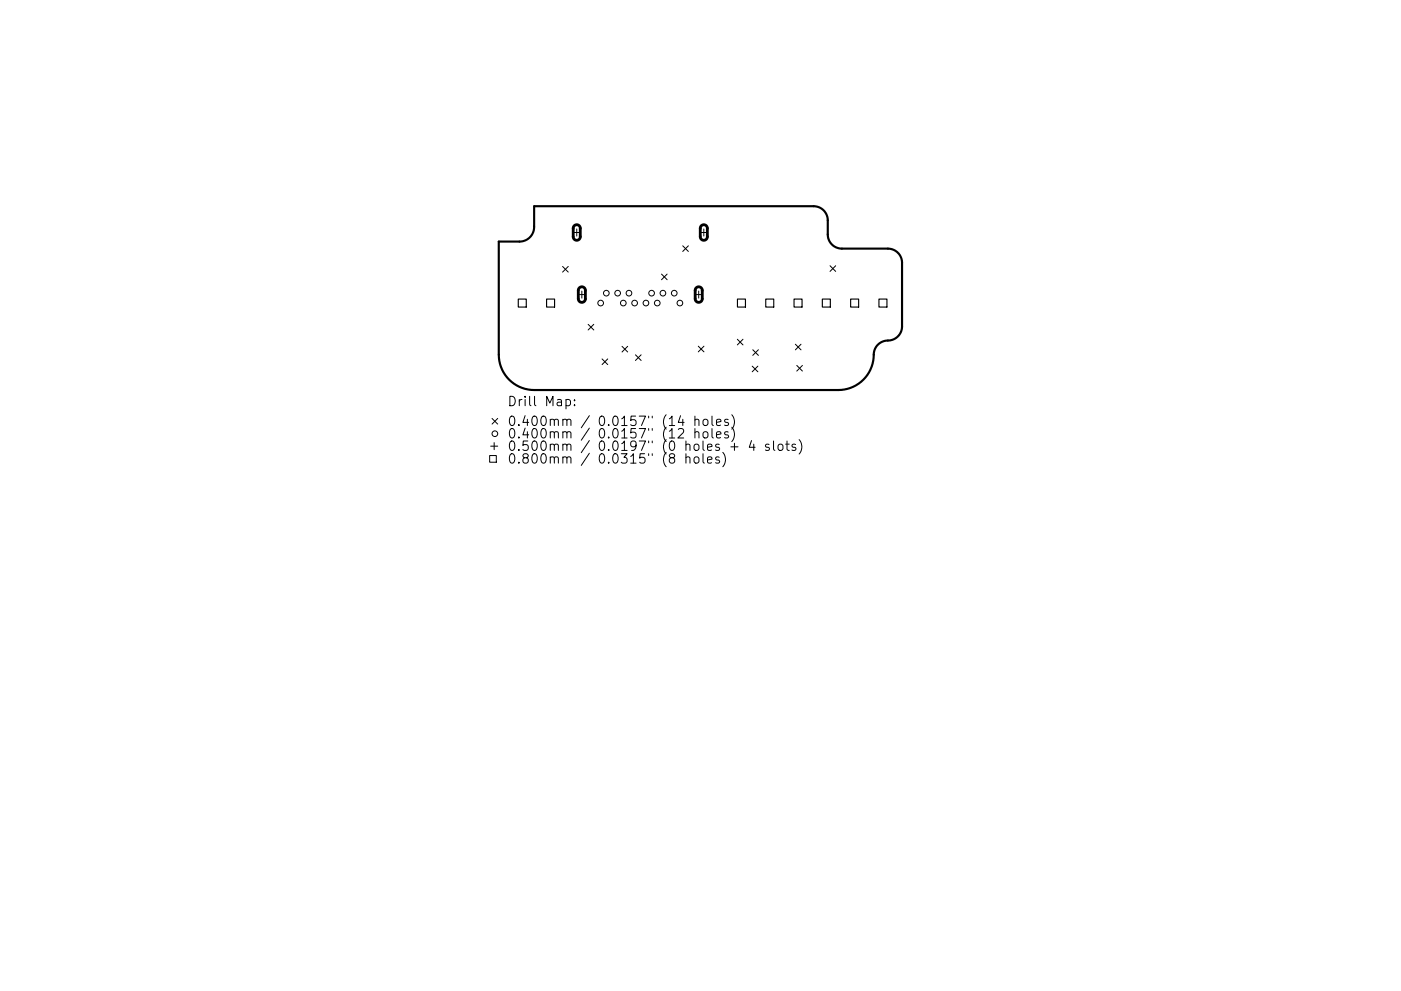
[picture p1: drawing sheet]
<svg xmlns="http://www.w3.org/2000/svg" width="297mm" height="210mm" viewBox="0 0 297 210" stroke-linecap="round" stroke-linejoin="round" font-family="sans-serif">
<defs><g id="words">
<g font-size="2.8">
<text x="107.5" y="86.2">Drill Map:</text>
<text x="107.5" y="90.4">0.400mm / 0.0157&quot; (14 holes)</text>
<text x="107.5" y="93">0.400mm / 0.0157&quot; (12 holes)</text>
<text x="107.5" y="95.7">0.500mm / 0.0197&quot; (0 holes + 4 slots)</text>
<text x="107.5" y="98.4">0.800mm / 0.0315&quot; (8 holes)</text>
</g>
</g></defs>
<path d="M113.3 43.8h59.2a3 3 0 0 1 3 3v3a3 3 0 0 0 3 3h9.8a3 3 0 0 1 3 3v13.5a3.1 3.1 0 0 1-3.6 3 3.2 3.2 0 0 0-2.5 3.6 7.5 7.5 0 0 1-7.4 6.9h-64.5a7.5 7.5 0 0 1-7.5-7.5v-24" fill="none" stroke="#000" stroke-width=".46"/>
<path d="M113.3 43.8l-.1 4.3a3.1 3.1 0 0 1-3.1 3.2h-4.3" fill="none" stroke="#000" stroke-width=".45"/>
<g fill="none" stroke="#000" stroke-width=".21">
<path d="M119.3 56.5l1.2 1.2M120.5 56.5l-1.2 1.2M121.5 49.3h1.5M122.3 48.6v1.5M140.3 58.2l1.2 1.2M141.5 58.2l-1.2 1.2M144.8 52.2l1.2 1.2M146 52.2l-1.2 1.2M148.5 49.3h1.5M149.2 48.6v1.5M176 56.4l1.2 1.2M177.2 56.4l-1.2 1.2"/>
<path d="M122.6 62.5h1.5M123.4 61.8v1.5M124.7 68.8l1.2 1.2M125.9 68.8l-1.2 1.2M127.7 76.2l1.2 1.2M128.9 76.2l-1.2 1.2M131.9 73.5l1.2 1.2M133.1 73.5l-1.2 1.2M134.7 75.3l1.2 1.2M135.9 75.3l-1.2 1.2M147.4 62.5h1.5M148.1 73.5l1.2 1.2"/>
<path d="M148.1 61.8v1.5M149.3 73.5l-1.2 1.2M156.3 72l1.2 1.2M157.5 72l-1.2 1.2M159.5 77.7l1.2 1.2M159.6 74.2l1.2 1.2M160.7 77.7l-1.2 1.2M160.8 74.2l-1.2 1.2M168.6 73l1.2 1.2M168.9 77.5l1.2 1.2M169.8 73l-1.2 1.2M170.1 77.5l-1.2 1.2"/>
<path d="M103.8 96.7h1.4v1.4h-1.4zM104 94.7h1.5M104.3 88.8l1.2 1.2M104.8 93.9v1.5M105.5 88.8l-1.2 1.2M120 84.8h.6l.4 .3v.6l-.2 .3h-.8M121.8 85.9v.2M121.8 84.8v.2M143.8 91.1l.3-.2 .7 .1a.54 .54 0 0 1 .1 .8l-1.2 1.1h1.3M144.3 88.2l-.5 1.4h1.3M145.4 97.1l.3-.2 .5 .1 .1 1.3M145.4 96.3v2"/>
<path d="M147.3 89.1a.5 .5 0 0 1 .9 .1v1.1M147.3 91.8a.5 .5 0 0 1 .9 .1v1M147.3 97l.2-.1a.54 .54 0 0 1 .7 .4v.6a.54 .54 0 0 1-.5 .4 .54 .54 0 0 1-.6-.4v-.6zM147.3 88.3v2M147.3 90.9v2M149.1 96.3v1.7l.2 .3M149.1 89.1a.54 .54 0 0 1 .6-.2 .54 .54 0 0 1 .4 .4v.6a.54 .54 0 0 1-.5 .4 .54 .54 0 0 1-.5-.4zM149.1 91.8a.54 .54 0 0 1 .6-.2 .54 .54 0 0 1 .4 .4v.5a.54 .54 0 0 1-.5 .4 .54 .54 0 0 1-.5-.4zM150 97.6l1-.2-.1-.4-.6-.1-.3 .3 .1 1h.8M151 88.3v1.7l.2 .3M151 90.9v1.7l.2 .3M151.9 89.6l1-.2-.1-.4h-.6l-.3 .2 .1 1h.8"/>
<path d="M151.9 92.3l1-.2-.1-.4-.6-.1-.3 .3 .1 .9h.8M152.5 97l-.5-.1-.3 .3 .1 .3 .7 .2v.5h-.8M153.2 96a2.29 2.29 0 0 1 0 3M154.4 89h-.5l-.3 .2 .1 .3 .7 .2v.5h-.8M154.4 91.7l-.5-.1-.3 .3 .1 .3 .7 .2v.4h-.8M155 94.8h1.5M155.1 88a2.29 2.29 0 0 1 0 3M155.1 90.6a2.29 2.29 0 0 1 0 3.1M155.7 94v1.6M159.3 93.5l-.4 1.4h1.2M159.8 94.2v1.4M163.1 94.3l-.5-.1-.3 .3 .1 .3 .7 .2v.5h-.8"/>
<path d="M164 93.6v1.7l.3 .3M165.1 94.4a.54 .54 0 0 1 .5-.2 .54 .54 0 0 1 .4 .4l-.1 .8a.54 .54 0 0 1-.5 .2 .54 .54 0 0 1-.4-.4zM166.6 94.2h.7M166.9 93.6v1.7l.1 .2 .3 .1M168.7 94.3l-.5-.1-.3 .3 .1 .3 .7 .2v.5h-.8M169.4 93.3a2.29 2.29 0 0 1 0 3"/>
<circle cx="127.4" cy="64.3" r=".6"/>
<circle cx="128.6" cy="62.2" r=".6"/>
<circle cx="131" cy="62.2" r=".6"/>
<circle cx="132.2" cy="64.3" r=".6"/>
<circle cx="133.4" cy="62.2" r=".6"/>
<circle cx="134.6" cy="64.3" r=".6"/>
<circle cx="137" cy="64.3" r=".6"/>
<circle cx="138.2" cy="62.2" r=".6"/>
<circle cx="139.4" cy="64.3" r=".6"/>
<circle cx="140.6" cy="62.2" r=".6"/>
<circle cx="143" cy="62.2" r=".6"/>
<circle cx="144.2" cy="64.3" r=".6"/>
<circle cx="104.9" cy="92" r=".6"/>
</g>
<path d="M121.8 47.9a.75 .75 0 0 1 .8-.2 .75 .75 0 0 1 .4 .7v1.8a.75 .75 0 0 1-.7 .8 .75 .75 0 0 1-.8-.8v-1.8zM148.7 47.9a.75 .75 0 0 1 .8-.2 .75 .75 0 0 1 .5 .7v1.8a.75 .75 0 0 1-.8 .8 .75 .75 0 0 1-.7-.8v-1.8zM122.8 61.1a.75 .75 0 0 1 .8-.2 .75 .75 0 0 1 .5 .7v1.8a.75 .75 0 0 1-.7 .8 .75 .75 0 0 1-.8-.8v-1.9zM147.6 61.1a.75 .75 0 0 1 .8-.2 .75 .75 0 0 1 .5 .7v1.8a.75 .75 0 0 1-.8 .8 .75 .75 0 0 1-.7-.8v-1.9z" fill="none" stroke="#000" stroke-width=".6"/>
<path d="M109.9 63.5h1.7v1.6h-1.7zM115.9 63.5h1.7v1.6h-1.7zM156.4 63.5h1.6v1.6h-1.6zM162.4 63.5h1.6v1.6h-1.6zM168.4 63.5h1.6v1.6h-1.6zM174.4 63.5h1.6v1.6h-1.6zM180.4 63.5h1.6v1.6h-1.6zM186.4 63.5h1.6v1.6h-1.6z" fill="none" stroke="#000" stroke-width=".24"/>
<use href="#words"/>
</svg>
